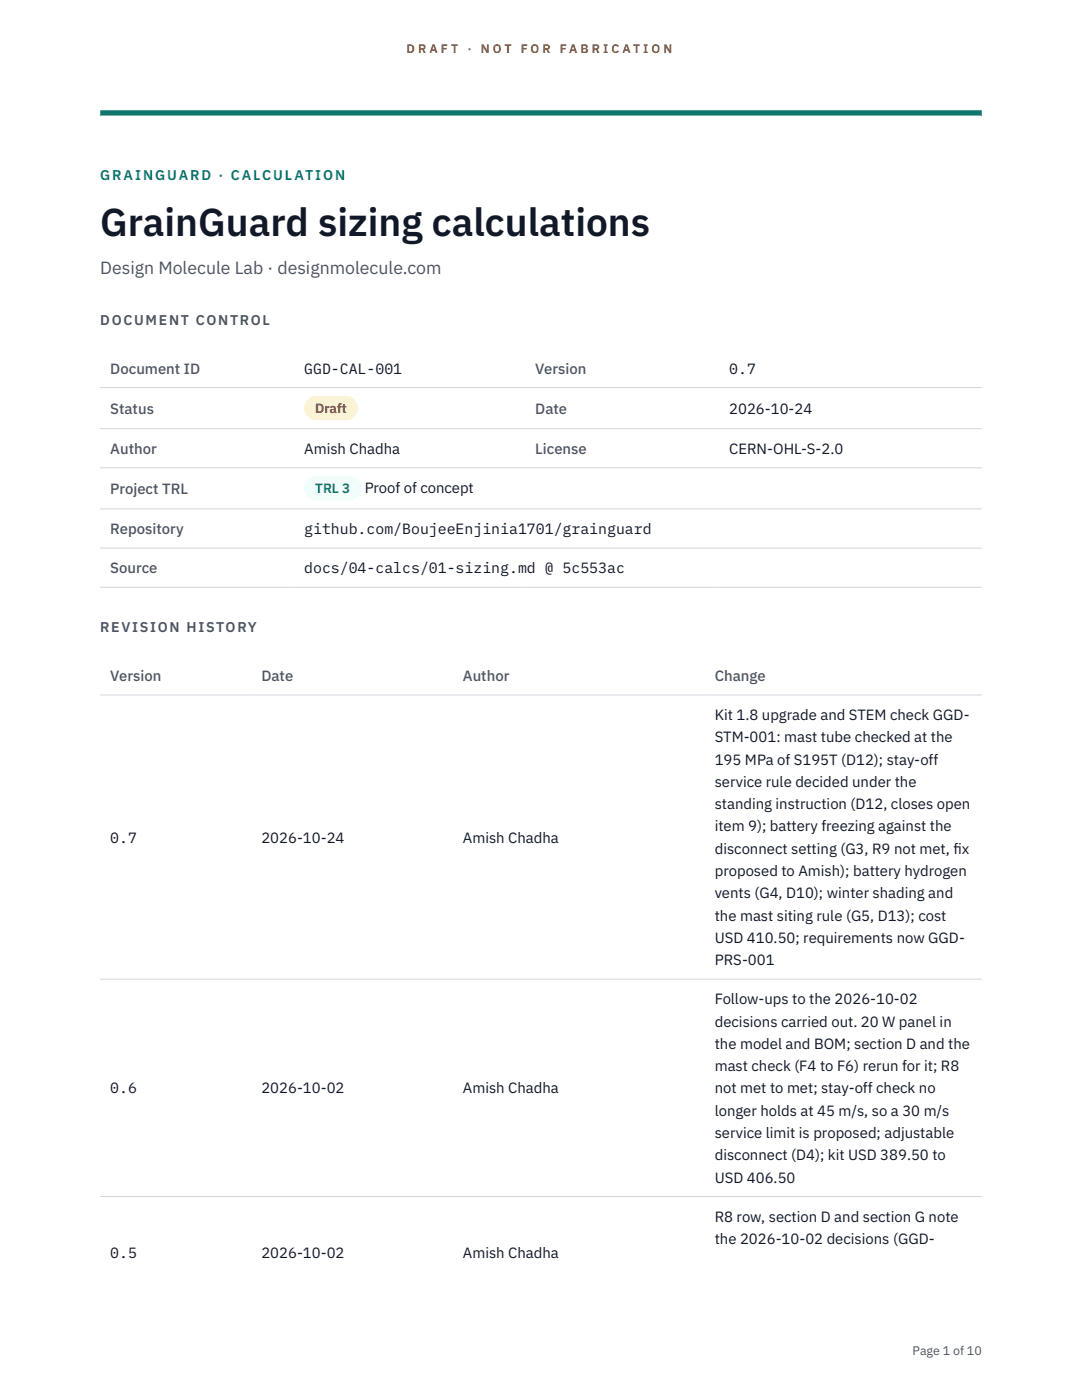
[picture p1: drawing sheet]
<svg xmlns="http://www.w3.org/2000/svg" width="216mm" height="279mm" viewBox="0 0 216 279" stroke-linecap="round" stroke-linejoin="round" font-family="sans-serif">
<defs><g id="words">
<text font-size="7.8" fill="#111827" x="20" y="47.1">GrainGuard sizing calculations</text>
<text font-size="3.5" fill="#4b5563" x="20" y="54.6">Design Molecule Lab · designmolecule.com</text>
<g font-size="3" fill="#4b5563">
<text x="22" y="74.5">Document ID</text>
<text x="106.8" y="74.5">Version</text>
<text x="22" y="82.6">Status</text>
<text x="106.8" y="82.6">Date</text>
<text x="22" y="90.6">Author</text>
<text x="106.8" y="90.6">License</text>
<text x="22" y="98.6">Project TRL</text>
<text x="22" y="106.6">Repository</text>
<text x="22" y="114.4">Source</text>
<text x="22" y="135.9">Version</text>
<text x="52.2" y="135.9">Date</text>
<text x="92.4" y="135.9">Author</text>
<text x="142.6" y="135.9">Change</text>
</g>
<g font-size="3" fill="#111827">
<text x="60.7" y="74.5">GGD-CAL-001</text>
<text x="145.5" y="74.5">0.7</text>
<text x="145.5" y="82.6">2026-10-24</text>
<text x="60.7" y="90.6">Amish Chadha</text>
<text x="145.5" y="90.6">CERN-OHL-S-2.0</text>
<text x="72.8" y="98.5">Proof of concept</text>
<text x="60.7" y="106.6">github.com/BoujeeEnjinia1701/grainguard</text>
<text x="60.7" y="114.4">docs/04-calcs/01-sizing.md @ 5c553ac</text>
<text x="142.6" y="143.7">Kit 1.8 upgrade and STEM check GGD-</text>
<text x="142.6" y="148.2">STM-001: mast tube checked at the</text>
<text x="142.6" y="152.6">195 MPa of S195T (D12); stay-off</text>
<text x="142.6" y="157.1">service rule decided under the</text>
<text x="142.6" y="161.5">standing instruction (D12, closes open</text>
<text x="142.6" y="165.9">item 9); battery freezing against the</text>
<text x="22" y="168.2">0.7</text>
<text x="52.2" y="168.2">2026-10-24</text>
<text x="92.4" y="168.2">Amish Chadha</text>
<text x="142.6" y="170.4">disconnect setting (G3, R9 not met, f</text>
<text x="190.2" y="170.4">ix</text>
<text x="142.6" y="174.8">proposed to Amish); battery hydrogen</text>
<text x="142.6" y="179.3">vents (G4, D10); winter shading and</text>
<text x="142.6" y="183.7">the mast siting rule (G5, D13); cost</text>
<text x="142.6" y="188.2">USD 410.50; requirements now GGD-</text>
<text x="142.6" y="192.6">PRS-001</text>
<text x="142.6" y="200.4">Follow-ups to the 2026-10-02</text>
<text x="142.6" y="204.9">decisions carried out. 20 W panel in</text>
<text x="142.6" y="209.3">the model and BOM; section D and the</text>
<text x="142.6" y="213.8">mast check (F4 to F6) rerun for it; R8</text>
<text x="22" y="218.2">0.6</text>
<text x="52.2" y="218.2">2026-10-02</text>
<text x="92.4" y="218.2">Amish Chadha</text>
<text x="142.6" y="218.2">not met to met; stay-off check no</text>
<text x="142.6" y="222.7">longer holds at 45 m/s, so a 30 m/s</text>
<text x="142.6" y="227.1">service limit is proposed; adjustable</text>
<text x="142.6" y="231.5">disconnect (D4); kit USD 389.50 to</text>
<text x="142.6" y="236">USD 406.50</text>
<text x="142.6" y="243.8">R8 row, section D and section G note</text>
<text x="22" y="251.1">0.5</text>
<text x="52.2" y="251.1">2026-10-02</text>
<text x="92.4" y="251.1">Amish Chadha</text>
<text x="142.6" y="248.3">the 2026-10-02 decisions (GGD-</text>
</g>
<text font-size="2.8" fill="#0f766e" x="20" y="36">GRAINGUARD · CALCULATION</text>
<g font-size="2.8" fill="#4b5563">
<text x="20" y="64.8">DOCUMENT CONTROL</text>
<text x="20" y="126.2">REVISION HISTORY</text>
</g>
<text font-size="2.7" fill="#92400e" x="62.9" y="82.5">Draft</text>
<text font-size="2.7" fill="#0f766e" x="62.9" y="98.5">TRL 3</text>
<g font-size="2.5" fill="#b45309">
<text x="81.1" y="10.5">D R A F T</text>
<text x="93.3" y="10.5">·</text>
<text x="95.9" y="10.5">N O T</text>
<text x="103.9" y="10.5">F O R</text>
<text x="111.7" y="10.5">F A B R I C A T I O N</text>
</g>
<text font-size="2.5" fill="#4b5563" x="182.1" y="270.3">Page 1 of 10</text>
</g></defs>
<path d="M20 23.1h175.9zM20 22h175.9v1.1h-175.9z" fill-rule="evenodd" fill="#0f766e"/>
<path d="M20 77.3h175.9M20 85.5h175.9M20 93.4h175.9M20 101.6h175.9M20 109.4h175.9M20 117.2h175.9M20 138.7h175.9M20 195.4h175.9M20 238.8h175.9" fill="none" stroke="#d1d5db" stroke-width=".2"/>
<path d="M60.7 79h10.7v4.9h-10.7z" fill="#fef3c7"/>
<path d="M60.7 95.1h11.4v4.8h-11.4z" fill="#f0fdfa"/>
<use href="#words"/>
</svg>
